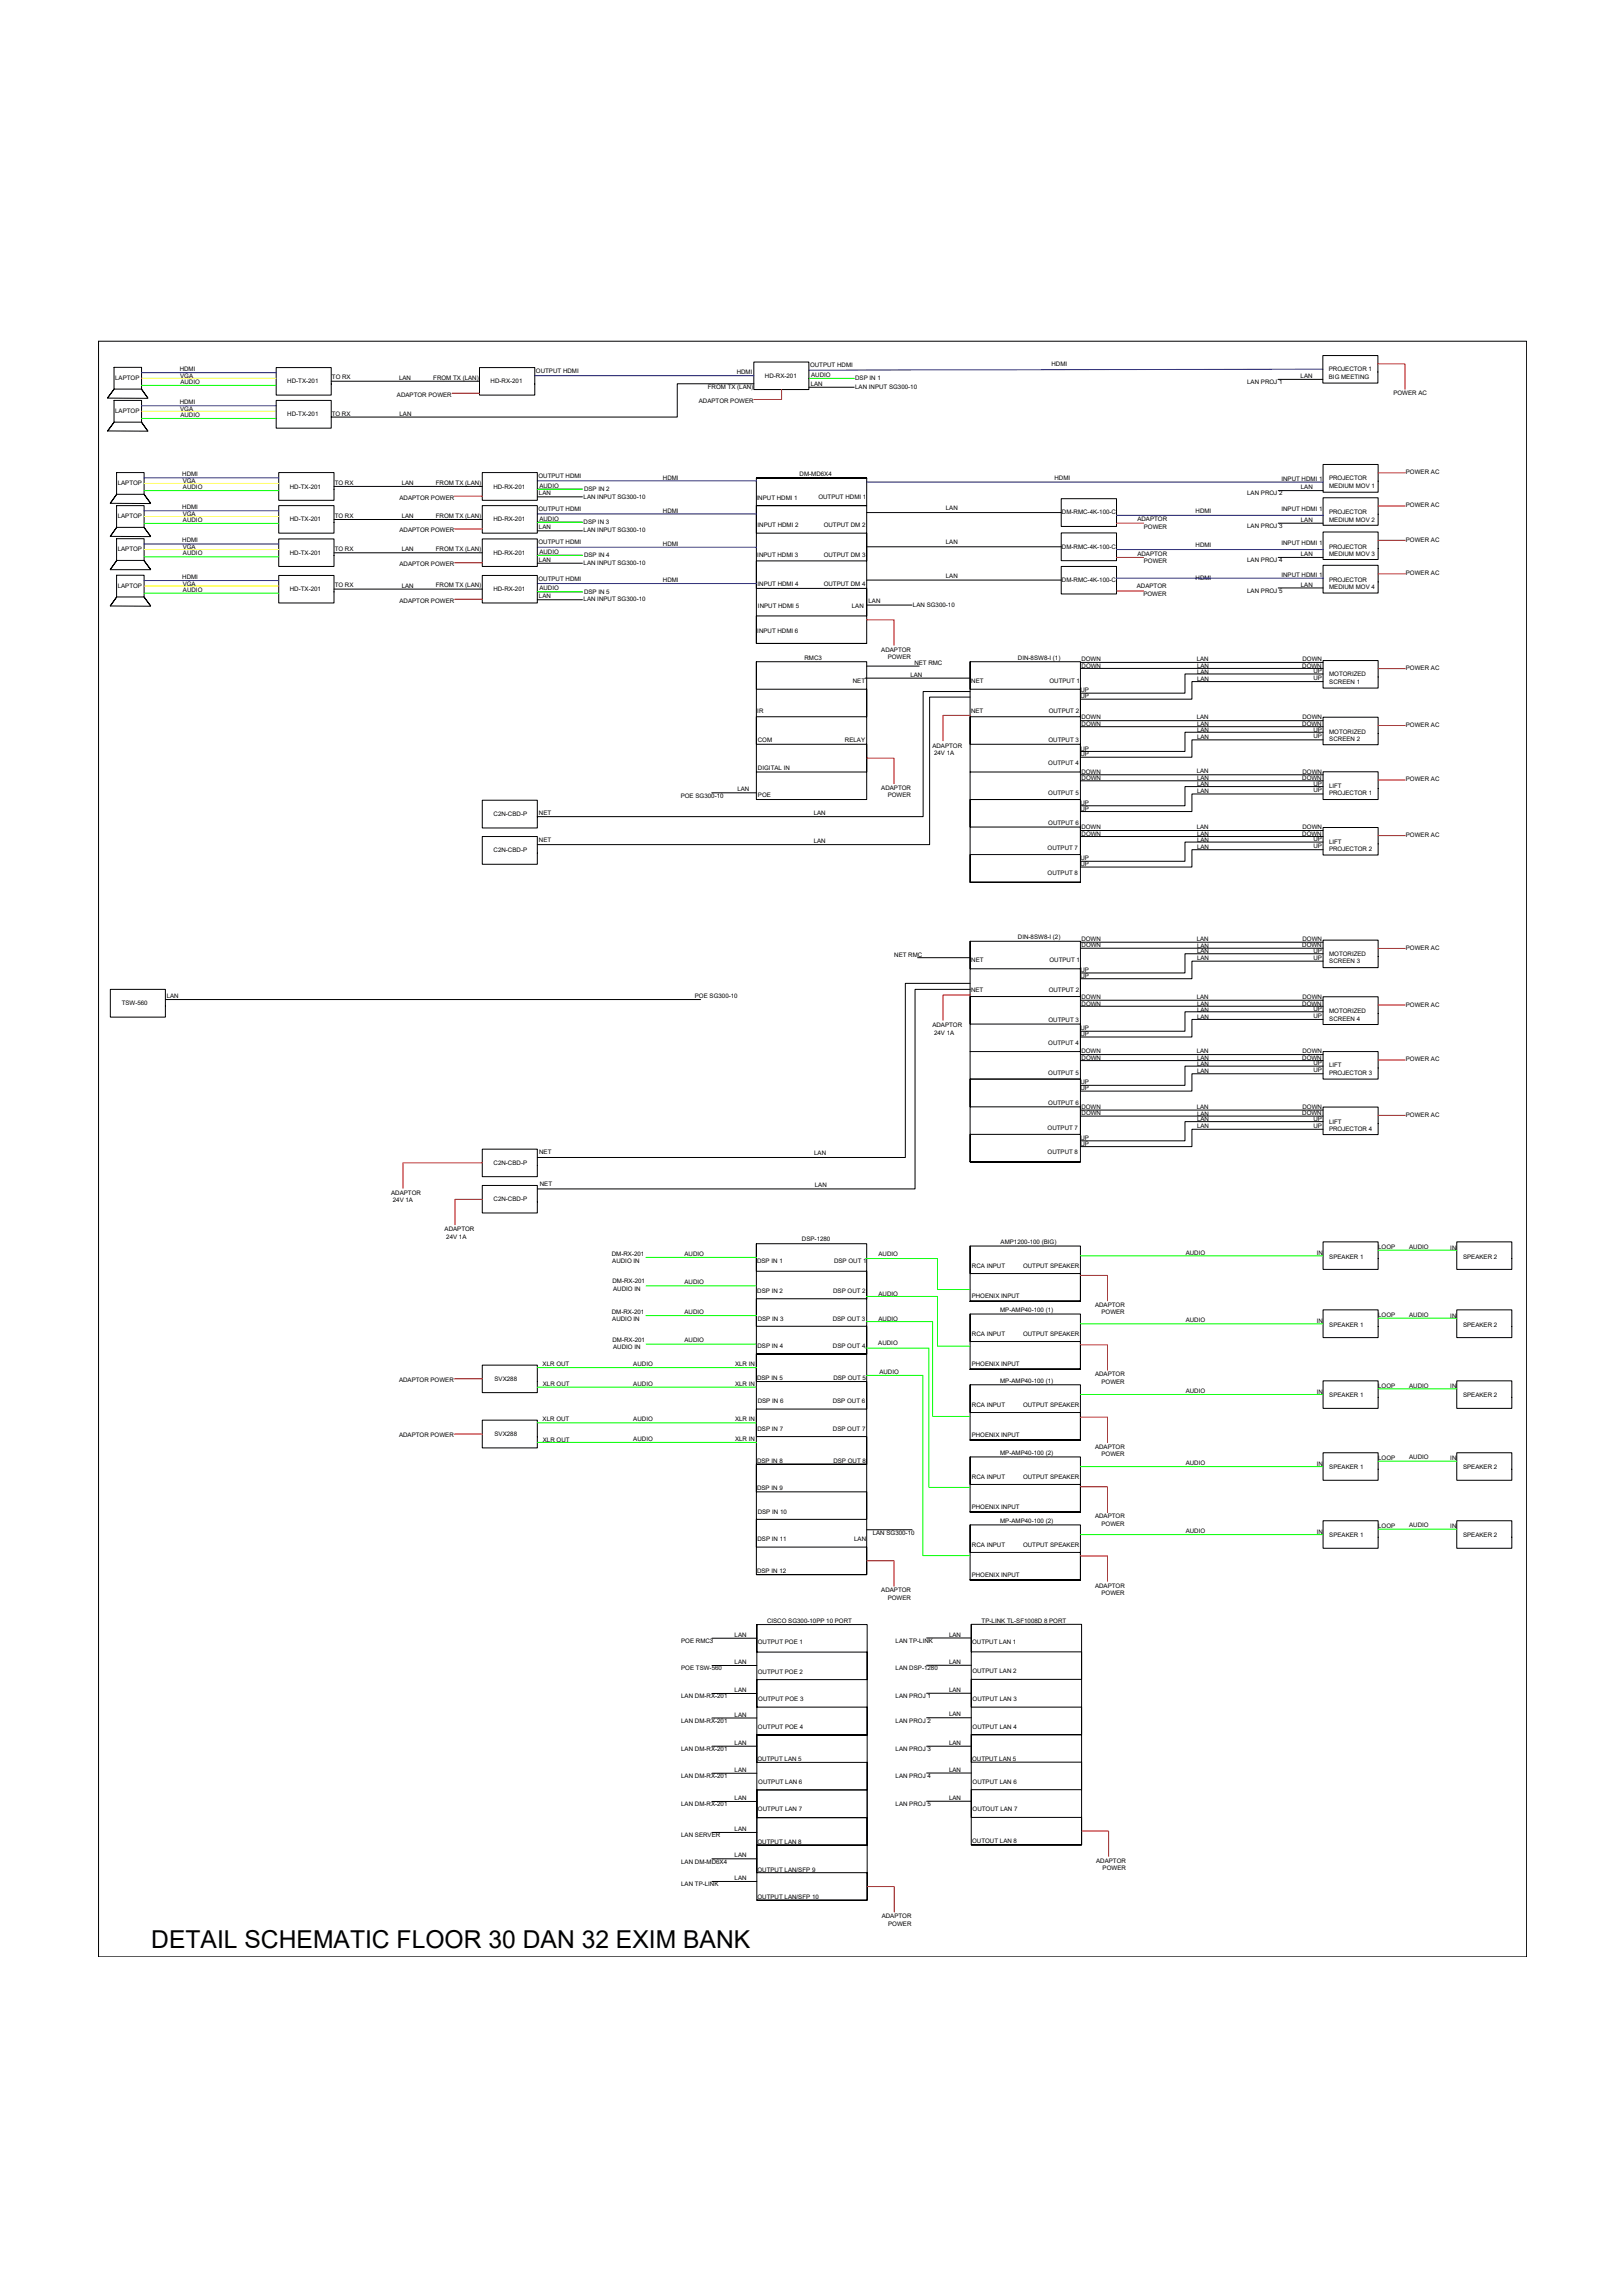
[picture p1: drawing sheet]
<svg xmlns="http://www.w3.org/2000/svg" width="297mm" height="420mm" viewBox="0 0 297 420" stroke-linecap="round" stroke-linejoin="round" font-family="sans-serif">
<defs><g id="words">
<text font-size="4.5" x="27.7" y="356.6">DETAIL SCHEMATIC FLOOR 30 DAN 32 EXIM BANK</text>
<g font-size="1.1">
<text x="21.1" y="69.6">LAPTOP</text>
<text x="32.9" y="67.9">HDMI</text>
<text x="33" y="69.2">VGA</text>
<text x="33" y="70.3">AUDIO</text>
<text x="52.6" y="70.2">HD-TX-201</text>
<text x="60.7" y="69.5">TO RX</text>
<text x="73" y="69.5">LAN</text>
<text x="79.3" y="69.5">FROM TX (LAN)</text>
<text x="89.8" y="70.2">HD-RX-201</text>
<text x="98.1" y="68.2">OUTPUT HDMI</text>
<text x="129.5" y="71.3">FROM TX (LAN)</text>
<text x="134.8" y="68.5">HDMI</text>
<text x="140" y="69.2">HD-RX-201</text>
<text x="148.3" y="67.2">OUTPUT HDMI</text>
<text x="148.4" y="70.6">LAN</text>
<text x="148.5" y="69">AUDIO</text>
<text x="156.5" y="69.6">DSP IN 1</text>
<text x="156.5" y="71.2">LAN INPUT SG300-10</text>
<text x="192.4" y="67">HDMI</text>
<text x="228.3" y="70.3">LAN PROJ 1</text>
<text x="238" y="69.2">LAN</text>
<text x="243.2" y="68">PROJECTOR 1</text>
<text x="243.2" y="69.3">BIG MEETING</text>
<text x="21.1" y="75.6">LAPTOP</text>
<text x="32.9" y="73.9">HDMI</text>
<text x="33" y="75.2">VGA</text>
<text x="33" y="76.4">AUDIO</text>
<text x="52.6" y="76.2">HD-TX-201</text>
<text x="60.7" y="76.1">TO RX</text>
<text x="72.6" y="72.6">ADAPTOR POWER</text>
<text x="73.1" y="76.1">LAN</text>
<text x="127.9" y="73.8">ADAPTOR POWER</text>
<text x="255" y="72.4">POWER AC</text>
<text x="21.5" y="88.8">LAPTOP</text>
<text x="33.4" y="87.2">HDMI</text>
<text x="33.4" y="88.4">VGA</text>
<text x="33.5" y="89.6">AUDIO</text>
<text x="53" y="89.4">HD-TX-201</text>
<text x="61.3" y="88.7">TO RX</text>
<text x="73.5" y="88.8">LAN</text>
<text x="79.8" y="88.8">FROM TX (LAN)</text>
<text x="90.3" y="89.4">HD-RX-201</text>
<text x="98.6" y="87.5">OUTPUT HDMI</text>
<text x="98.7" y="89.3">AUDIO</text>
<text x="106.9" y="89.9">DSP IN 2</text>
<text x="121.3" y="87.8">HDMI</text>
<text x="146.3" y="87.1">DM-MD6X4</text>
<text x="193" y="88">HDMI</text>
<text x="234.5" y="88.1">INPUT HDMI 1</text>
<text x="238.1" y="89.6">LAN</text>
<text x="243.2" y="88">PROJECTOR</text>
<text x="243.2" y="89.3">MEDIUM MOV 1</text>
<text x="257.3" y="86.8">POWER AC</text>
<text x="21.5" y="94.9">LAPTOP</text>
<text x="33.4" y="93.2">HDMI</text>
<text x="33.4" y="94.5">VGA</text>
<text x="33.5" y="95.6">AUDIO</text>
<text x="53" y="95.4">HD-TX-201</text>
<text x="61.3" y="94.8">TO RX</text>
<text x="73.1" y="91.5">ADAPTOR POWER</text>
<text x="73.5" y="94.9">LAN</text>
<text x="79.8" y="94.8">FROM TX (LAN)</text>
<text x="90.3" y="95.4">HD-RX-201</text>
<text x="98.6" y="93.5">OUTPUT HDMI</text>
<text x="98.6" y="90.7">LAN</text>
<text x="98.7" y="95.3">AUDIO</text>
<text x="106.8" y="95.9">DSP IN 3</text>
<text x="106.8" y="91.3">LAN INPUT SG300-10</text>
<text x="121.3" y="93.8">HDMI</text>
<text x="138.5" y="91.5">INPUT HDMI 1</text>
<text x="149.8" y="91.4">OUTPUT HDMI 1</text>
<text x="173.1" y="93.4">LAN</text>
<text x="194.4" y="94.2">DM-RMC-4K-100-C</text>
<text x="208.2" y="95.4">ADAPTOR</text>
<text x="218.8" y="93.8">HDMI</text>
<text x="228.3" y="90.7">LAN PROJ 2</text>
<text x="234.5" y="93.5">INPUT HDMI 1</text>
<text x="238.1" y="95.5">LAN</text>
<text x="243.2" y="94.2">PROJECTOR</text>
<text x="243.2" y="95.5">MEDIUM MOV 2</text>
<text x="257.3" y="92.9">POWER AC</text>
<text x="21.5" y="101">LAPTOP</text>
<text x="33.4" y="99.3">HDMI</text>
<text x="33.4" y="100.5">VGA</text>
<text x="33.5" y="101.7">AUDIO</text>
<text x="53" y="101.5">HD-TX-201</text>
<text x="61.3" y="100.9">TO RX</text>
<text x="73.1" y="97.5">ADAPTOR POWER</text>
<text x="73.5" y="100.9">LAN</text>
<text x="79.8" y="100.9">FROM TX (LAN)</text>
<text x="90.3" y="101.5">HD-RX-201</text>
<text x="98.6" y="99.6">OUTPUT HDMI</text>
<text x="98.6" y="96.9">LAN</text>
<text x="98.7" y="101.4">AUDIO</text>
<text x="106.8" y="97.5">LAN INPUT SG300-10</text>
<text x="121.3" y="99.9">HDMI</text>
<text x="138.6" y="101.9">INPUT HDMI 3</text>
<text x="138.6" y="96.4">INPUT HDMI 2</text>
<text x="150.7" y="96.4">OUTPUT DM 2</text>
<text x="150.7" y="101.9">OUTPUT DM 3</text>
<text x="173.1" y="99.6">LAN</text>
<text x="194.4" y="100.4">DM-RMC-4K-100-C</text>
<text x="208.2" y="101.8">ADAPTOR</text>
<text x="209.3" y="96.8">POWER</text>
<text x="218.8" y="100.1">HDMI</text>
<text x="228.3" y="96.6">LAN PROJ 3</text>
<text x="234.5" y="99.8">INPUT HDMI 1</text>
<text x="238.1" y="101.8">LAN</text>
<text x="243.2" y="100.4">PROJECTOR</text>
<text x="243.2" y="101.8">MEDIUM MOV 3</text>
<text x="257.3" y="99.2">POWER AC</text>
<text x="21.5" y="107.6">LAPTOP</text>
<text x="33.4" y="106">HDMI</text>
<text x="33.4" y="107.2">VGA</text>
<text x="61.3" y="107.5">TO RX</text>
<text x="73.1" y="103.7">ADAPTOR POWER</text>
<text x="73.5" y="107.6">LAN</text>
<text x="79.8" y="107.6">FROM TX (LAN)</text>
<text x="98.6" y="106.3">OUTPUT HDMI</text>
<text x="98.6" y="102.8">LAN</text>
<text x="106.8" y="103.4">LAN INPUT SG300-10</text>
<text x="106.9" y="102.1">DSP IN 4</text>
<text x="121.3" y="106.6">HDMI</text>
<text x="138.6" y="107.3">INPUT HDMI 4</text>
<text x="150.7" y="107.3">OUTPUT DM 4</text>
<text x="173.1" y="105.7">LAN</text>
<text x="194.4" y="106.5">DM-RMC-4K-100-C</text>
<text x="208.1" y="107.7">ADAPTOR</text>
<text x="209.3" y="103.2">POWER</text>
<text x="218.8" y="106.2">HDMI</text>
<text x="228.3" y="102.9">LAN PROJ 4</text>
<text x="234.5" y="105.6">INPUT HDMI 1</text>
<text x="238.1" y="107.4">LAN</text>
<text x="243.2" y="106.5">PROJECTOR</text>
<text x="243.2" y="107.9">MEDIUM MOV 4</text>
<text x="257.3" y="105.3">POWER AC</text>
<text x="33.5" y="108.4">AUDIO</text>
<text x="53" y="108.2">HD-TX-201</text>
<text x="73.1" y="110.3">ADAPTOR POWER</text>
<text x="90.3" y="108.2">HD-RX-201</text>
<text x="98.6" y="109.5">LAN</text>
<text x="98.7" y="108.1">AUDIO</text>
<text x="106.8" y="110.1">LAN INPUT SG300-10</text>
<text x="106.9" y="108.7">DSP IN 5</text>
<text x="138.7" y="111.4">INPUT HDMI 5</text>
<text x="155.9" y="111.4">LAN</text>
<text x="159" y="110.5">LAN</text>
<text x="167.1" y="111.1">LAN SG300-10</text>
<text x="209.3" y="109.1">POWER</text>
<text x="228.3" y="108.5">LAN PROJ 5</text>
<text x="138.6" y="115.9">INPUT HDMI 6</text>
<text x="161.3" y="119.3">ADAPTOR</text>
<text x="147.2" y="120.8">RMC3</text>
<text x="156.1" y="125">NET</text>
<text x="162.5" y="120.6">POWER</text>
<text x="166.6" y="123.9">LAN</text>
<text x="167.3" y="121.7">NET RMC</text>
<text x="177.8" y="125">NET</text>
<text x="186.3" y="120.8">DIN-8SW8-I (1)</text>
<text x="192.1" y="125">OUTPUT 1</text>
<text x="197.9" y="121.1">DOWN</text>
<text x="198" y="122.2">DOWN</text>
<text x="219" y="121">LAN</text>
<text x="219.1" y="122.3">LAN</text>
<text x="219.1" y="123.3">LAN</text>
<text x="219.1" y="124.6">LAN</text>
<text x="238.3" y="122.2">DOWN</text>
<text x="238.4" y="121.1">DOWN</text>
<text x="240.4" y="123.3">UP</text>
<text x="240.4" y="124.5">UP</text>
<text x="243.2" y="123.8">MOTORIZED</text>
<text x="243.3" y="125.2">SCREEN 1</text>
<text x="257.3" y="122.7">POWER AC</text>
<text x="138.6" y="130.5">IR</text>
<text x="177.7" y="130.5">NET</text>
<text x="191.9" y="130.5">OUTPUT 2</text>
<text x="197.7" y="126.7">UP</text>
<text x="197.7" y="127.8">UP</text>
<text x="197.9" y="131.7">DOWN</text>
<text x="219" y="131.7">LAN</text>
<text x="238.4" y="131.7">DOWN</text>
<text x="138.7" y="135.9">COM</text>
<text x="154.6" y="135.9">RELAY</text>
<text x="170.6" y="136.9">ADAPTOR</text>
<text x="191.9" y="135.9">OUTPUT 3</text>
<text x="197.7" y="137.4">UP</text>
<text x="198" y="132.9">DOWN</text>
<text x="219.1" y="133">LAN</text>
<text x="219.1" y="134">LAN</text>
<text x="219.1" y="135.3">LAN</text>
<text x="238.3" y="132.9">DOWN</text>
<text x="240.4" y="133.9">UP</text>
<text x="240.4" y="135.2">UP</text>
<text x="243.2" y="134.4">MOTORIZED</text>
<text x="243.3" y="135.7">SCREEN 2</text>
<text x="257.3" y="133.1">POWER AC</text>
<text x="138.7" y="141">DIGITAL IN</text>
<text x="171" y="138.2">24V 1A</text>
<text x="191.9" y="140.1">OUTPUT 4</text>
<text x="197.7" y="138.5">UP</text>
<text x="197.9" y="141.6">DOWN</text>
<text x="198" y="142.8">DOWN</text>
<text x="219" y="141.6">LAN</text>
<text x="219.1" y="142.9">LAN</text>
<text x="219.1" y="143.9">LAN</text>
<text x="238.3" y="142.8">DOWN</text>
<text x="238.4" y="141.6">DOWN</text>
<text x="240.4" y="143.9">UP</text>
<text x="257.3" y="143.1">POWER AC</text>
<text x="90.3" y="149.4">C2N-CBD-P</text>
<text x="98.6" y="149.1">NET</text>
<text x="124.6" y="146">POE SG300-10</text>
<text x="135" y="144.9">LAN</text>
<text x="138.7" y="146">POE</text>
<text x="148.9" y="149.2">LAN</text>
<text x="161.3" y="144.6">ADAPTOR</text>
<text x="162.5" y="146">POWER</text>
<text x="191.9" y="145.6">OUTPUT 5</text>
<text x="197.7" y="147.3">UP</text>
<text x="197.7" y="148.4">UP</text>
<text x="219.1" y="145.2">LAN</text>
<text x="240.4" y="145.1">UP</text>
<text x="243.2" y="144.2">LIFT</text>
<text x="243.2" y="145.5">PROJECTOR 1</text>
<text x="98.6" y="154.2">NET</text>
<text x="148.9" y="154.3">LAN</text>
<text x="191.7" y="155.7">OUTPUT 7</text>
<text x="191.9" y="151">OUTPUT 6</text>
<text x="197.9" y="151.8">DOWN</text>
<text x="198" y="153">DOWN</text>
<text x="219" y="151.8">LAN</text>
<text x="219.1" y="153">LAN</text>
<text x="219.1" y="154.1">LAN</text>
<text x="219.1" y="155.4">LAN</text>
<text x="238.3" y="153">DOWN</text>
<text x="238.4" y="151.8">DOWN</text>
<text x="240.4" y="154">UP</text>
<text x="240.4" y="155.3">UP</text>
<text x="243.2" y="154.5">LIFT</text>
<text x="243.2" y="155.9">PROJECTOR 2</text>
<text x="257.3" y="153.3">POWER AC</text>
<text x="90.3" y="156.1">C2N-CBD-P</text>
<text x="191.7" y="160.2">OUTPUT 8</text>
<text x="197.7" y="157.5">UP</text>
<text x="197.7" y="158.6">UP</text>
<text x="186.3" y="171.9">DIN-8SW8-I (2)</text>
<text x="197.9" y="172.2">DOWN</text>
<text x="198" y="173.4">DOWN</text>
<text x="219" y="172.2">LAN</text>
<text x="219.1" y="173.5">LAN</text>
<text x="238.3" y="173.4">DOWN</text>
<text x="238.4" y="172.2">DOWN</text>
<text x="257.3" y="173.9">POWER AC</text>
<text x="163.7" y="175.1">NET RMC</text>
<text x="177.8" y="176.1">NET</text>
<text x="192.1" y="176.2">OUTPUT 1</text>
<text x="197.7" y="178">UP</text>
<text x="197.7" y="179">UP</text>
<text x="219.1" y="174.5">LAN</text>
<text x="219.1" y="175.8">LAN</text>
<text x="240.4" y="174.5">UP</text>
<text x="240.4" y="175.7">UP</text>
<text x="243.2" y="175">MOTORIZED</text>
<text x="243.3" y="176.3">SCREEN 3</text>
<text x="22.3" y="184.1">TSW-560</text>
<text x="30.5" y="182.7">LAN</text>
<text x="127.2" y="182.7">POE SG300-10</text>
<text x="177.7" y="181.7">NET</text>
<text x="191.9" y="181.6">OUTPUT 2</text>
<text x="197.9" y="182.9">DOWN</text>
<text x="198" y="184.1">DOWN</text>
<text x="219" y="182.9">LAN</text>
<text x="219.1" y="184.1">LAN</text>
<text x="219.1" y="185.2">LAN</text>
<text x="238.3" y="184.1">DOWN</text>
<text x="238.4" y="182.9">DOWN</text>
<text x="240.4" y="185.2">UP</text>
<text x="243.2" y="185.5">MOTORIZED</text>
<text x="257.3" y="184.3">POWER AC</text>
<text x="170.6" y="188.1">ADAPTOR</text>
<text x="171" y="189.4">24V 1A</text>
<text x="191.9" y="191.3">OUTPUT 4</text>
<text x="191.9" y="187.1">OUTPUT 3</text>
<text x="197.7" y="188.6">UP</text>
<text x="197.7" y="189.7">UP</text>
<text x="219.1" y="186.5">LAN</text>
<text x="240.4" y="186.3">UP</text>
<text x="243.3" y="186.9">SCREEN 4</text>
<text x="191.9" y="196.8">OUTPUT 5</text>
<text x="197.9" y="192.8">DOWN</text>
<text x="198" y="194">DOWN</text>
<text x="219" y="192.8">LAN</text>
<text x="219.1" y="194">LAN</text>
<text x="219.1" y="195.1">LAN</text>
<text x="219.1" y="196.4">LAN</text>
<text x="238.3" y="194">DOWN</text>
<text x="238.4" y="192.8">DOWN</text>
<text x="240.4" y="195.1">UP</text>
<text x="240.4" y="196.3">UP</text>
<text x="243.2" y="195.4">LIFT</text>
<text x="243.2" y="196.8">PROJECTOR 3</text>
<text x="257.3" y="194.3">POWER AC</text>
<text x="191.9" y="202.2">OUTPUT 6</text>
<text x="197.7" y="198.5">UP</text>
<text x="197.7" y="199.6">UP</text>
<text x="197.9" y="203">DOWN</text>
<text x="219" y="203">LAN</text>
<text x="238.4" y="203">DOWN</text>
<text x="191.7" y="206.9">OUTPUT 7</text>
<text x="197.7" y="208.7">UP</text>
<text x="197.7" y="209.7">UP</text>
<text x="198" y="204.2">DOWN</text>
<text x="219.1" y="204.2">LAN</text>
<text x="219.1" y="205.3">LAN</text>
<text x="219.1" y="206.6">LAN</text>
<text x="238.3" y="204.2">DOWN</text>
<text x="240.4" y="205.2">UP</text>
<text x="240.4" y="206.4">UP</text>
<text x="243.2" y="205.7">LIFT</text>
<text x="243.2" y="207.1">PROJECTOR 4</text>
<text x="257.3" y="204.5">POWER AC</text>
<text x="90.3" y="213.3">C2N-CBD-P</text>
<text x="98.7" y="211.3">NET</text>
<text x="149" y="211.4">LAN</text>
<text x="191.7" y="211.4">OUTPUT 8</text>
<text x="71.6" y="218.7">ADAPTOR</text>
<text x="71.9" y="220">24V 1A</text>
<text x="90.3" y="219.9">C2N-CBD-P</text>
<text x="98.8" y="217.2">NET</text>
<text x="149.1" y="217.3">LAN</text>
<text x="81.4" y="225.5">ADAPTOR</text>
<text x="81.7" y="226.8">24V 1A</text>
<text x="146.8" y="227.2">DSP-1280</text>
<text x="183.1" y="227.7">AMP1200-100 (BIG)</text>
<text x="112" y="229.9">DM-RX-201</text>
<text x="112.1" y="231.2">AUDIO IN</text>
<text x="125.3" y="229.9">AUDIO</text>
<text x="138.6" y="231.3">DSP IN 1</text>
<text x="152.7" y="231.3">DSP OUT 1</text>
<text x="160.8" y="230">AUDIO</text>
<text x="177.9" y="232.2">RCA INPUT</text>
<text x="187.2" y="232.2">OUTPUT SPEAKER</text>
<text x="217" y="229.7">AUDIO</text>
<text x="241" y="229.8">IN</text>
<text x="243.3" y="230.4">SPEAKER 1</text>
<text x="252.2" y="228.7">LOOP</text>
<text x="257.9" y="228.6">AUDIO</text>
<text x="265.4" y="228.8">IN</text>
<text x="267.8" y="230.4">SPEAKER 2</text>
<text x="112.1" y="234.9">DM-RX-201</text>
<text x="112.2" y="236.3">AUDIO IN</text>
<text x="125.3" y="235.1">AUDIO</text>
<text x="138.6" y="236.7">DSP IN 2</text>
<text x="152.5" y="236.7">DSP OUT 2</text>
<text x="160.8" y="237.3">AUDIO</text>
<text x="177.8" y="237.6">PHOENIX INPUT</text>
<text x="200.4" y="239.3">ADAPTOR</text>
<text x="112" y="240.5">DM-RX-201</text>
<text x="112.1" y="241.9">AUDIO IN</text>
<text x="112.1" y="245.6">DM-RX-201</text>
<text x="125.3" y="240.6">AUDIO</text>
<text x="125.3" y="245.8">AUDIO</text>
<text x="138.7" y="241.8">DSP IN 3</text>
<text x="152.4" y="241.8">DSP OUT 3</text>
<text x="160.8" y="241.8">AUDIO</text>
<text x="177.9" y="244.6">RCA INPUT</text>
<text x="183" y="240.2">MP-AMP40-100 (1)</text>
<text x="187.2" y="244.6">OUTPUT SPEAKER</text>
<text x="201.6" y="240.7">POWER</text>
<text x="217" y="242.1">AUDIO</text>
<text x="241" y="242.3">IN</text>
<text x="243.3" y="242.9">SPEAKER 1</text>
<text x="252.2" y="241.2">LOOP</text>
<text x="257.9" y="241.1">AUDIO</text>
<text x="265.4" y="241.2">IN</text>
<text x="267.8" y="242.9">SPEAKER 2</text>
<text x="99.3" y="250.1">XLR OUT</text>
<text x="112.2" y="247">AUDIO IN</text>
<text x="115.9" y="250.1">AUDIO</text>
<text x="134.5" y="250">XLR IN</text>
<text x="138.6" y="246.7">DSP IN 4</text>
<text x="152.4" y="246.7">DSP OUT 4</text>
<text x="160.7" y="246.2">AUDIO</text>
<text x="161" y="251.6">AUDIO</text>
<text x="177.8" y="250">PHOENIX INPUT</text>
<text x="200.4" y="252">ADAPTOR</text>
<text x="73" y="253.1">ADAPTOR POWER</text>
<text x="90.5" y="252.8">SVX288</text>
<text x="99.4" y="253.8">XLR OUT</text>
<text x="115.9" y="253.7">AUDIO</text>
<text x="134.5" y="253.8">XLR IN</text>
<text x="138.6" y="252.6">DSP IN 5</text>
<text x="138.7" y="256.9">DSP IN 6</text>
<text x="152.4" y="256.9">DSP OUT 6</text>
<text x="152.5" y="252.6">DSP OUT 5</text>
<text x="177.9" y="257.6">RCA INPUT</text>
<text x="183" y="253.1">MP-AMP40-100 (1)</text>
<text x="187.2" y="257.6">OUTPUT SPEAKER</text>
<text x="201.6" y="253.4">POWER</text>
<text x="217" y="255">AUDIO</text>
<text x="241" y="255.2">IN</text>
<text x="243.3" y="255.8">SPEAKER 1</text>
<text x="252.2" y="254.2">LOOP</text>
<text x="257.9" y="254">AUDIO</text>
<text x="265.4" y="254.2">IN</text>
<text x="267.8" y="255.8">SPEAKER 2</text>
<text x="73" y="263.1">ADAPTOR POWER</text>
<text x="90.5" y="262.9">SVX288</text>
<text x="99.3" y="260.2">XLR OUT</text>
<text x="99.4" y="263.9">XLR OUT</text>
<text x="115.9" y="260.2">AUDIO</text>
<text x="115.9" y="263.8">AUDIO</text>
<text x="134.5" y="260.2">XLR IN</text>
<text x="134.5" y="263.9">XLR IN</text>
<text x="138.6" y="261.9">DSP IN 7</text>
<text x="152.4" y="261.9">DSP OUT 7</text>
<text x="177.8" y="263">PHOENIX INPUT</text>
<text x="138.6" y="267.8">DSP IN 8</text>
<text x="152.5" y="267.8">DSP OUT 8</text>
<text x="183" y="266.3">MP-AMP40-100 (2)</text>
<text x="200.4" y="265.2">ADAPTOR</text>
<text x="201.6" y="266.6">POWER</text>
<text x="217" y="268.2">AUDIO</text>
<text x="241" y="268.4">IN</text>
<text x="243.3" y="269">SPEAKER 1</text>
<text x="252.2" y="267.3">LOOP</text>
<text x="257.9" y="267.2">AUDIO</text>
<text x="265.4" y="267.4">IN</text>
<text x="267.8" y="269">SPEAKER 2</text>
<text x="138.6" y="272.8">DSP IN 9</text>
<text x="177.9" y="270.7">RCA INPUT</text>
<text x="187.2" y="270.7">OUTPUT SPEAKER</text>
<text x="138.7" y="277.1">DSP IN 10</text>
<text x="159.7" y="281.1">LAN SG300-10</text>
<text x="177.8" y="276.2">PHOENIX INPUT</text>
<text x="183" y="278.8">MP-AMP40-100 (2)</text>
<text x="200.4" y="278">ADAPTOR</text>
<text x="201.6" y="279.4">POWER</text>
<text x="217" y="280.7">AUDIO</text>
<text x="241" y="280.8">IN</text>
<text x="243.3" y="281.5">SPEAKER 1</text>
<text x="252.2" y="279.8">LOOP</text>
<text x="257.9" y="279.6">AUDIO</text>
<text x="265.4" y="279.8">IN</text>
<text x="267.8" y="281.5">SPEAKER 2</text>
<text x="138.6" y="288">DSP IN 12</text>
<text x="138.6" y="282.1">DSP IN 11</text>
<text x="156.3" y="282.1">LAN</text>
<text x="177.9" y="283.2">RCA INPUT</text>
<text x="187.2" y="283.2">OUTPUT SPEAKER</text>
<text x="161.3" y="291.5">ADAPTOR</text>
<text x="162.5" y="292.9">POWER</text>
<text x="177.8" y="288.7">PHOENIX INPUT</text>
<text x="200.4" y="290.6">ADAPTOR</text>
<text x="201.6" y="292">POWER</text>
<text x="134.5" y="299.7">LAN</text>
<text x="140.4" y="297.2">CISCO SG300-10PP 10 PORT</text>
<text x="173.7" y="299.6">LAN</text>
<text x="179.7" y="297.1">TP-LINK TL-SF1008D 8 PORT</text>
<text x="124.7" y="300.8">POE RMC3</text>
<text x="124.7" y="305.8">POE TSW-560</text>
<text x="134.5" y="304.7">LAN</text>
<text x="138.7" y="301">OUTPUT POE 1</text>
<text x="163.9" y="300.8">LAN TP-LINK</text>
<text x="163.9" y="305.8">LAN DSP-1280</text>
<text x="173.7" y="304.6">LAN</text>
<text x="177.9" y="300.9">OUTPUT LAN 1</text>
<text x="124.7" y="310.9">LAN DM-RX-201</text>
<text x="134.5" y="309.8">LAN</text>
<text x="138.7" y="306.4">OUTPUT POE 2</text>
<text x="138.8" y="311.5">OUTPUT POE 3</text>
<text x="163.9" y="310.8">LAN PROJ 1</text>
<text x="173.7" y="309.7">LAN</text>
<text x="178" y="306.4">OUTPUT LAN 2</text>
<text x="178" y="311.4">OUTPUT LAN 3</text>
<text x="124.7" y="315.4">LAN DM-RX-201</text>
<text x="134.5" y="314.3">LAN</text>
<text x="138.7" y="316.5">OUTPUT POE 4</text>
<text x="163.9" y="315.4">LAN PROJ 2</text>
<text x="173.7" y="314.2">LAN</text>
<text x="178" y="316.5">OUTPUT LAN 4</text>
<text x="124.7" y="320.6">LAN DM-RX-201</text>
<text x="134.5" y="319.4">LAN</text>
<text x="138.6" y="322.4">OUTPUT LAN 5</text>
<text x="163.9" y="320.5">LAN PROJ 3</text>
<text x="173.7" y="319.4">LAN</text>
<text x="177.9" y="322.3">OUTPUT LAN 5</text>
<text x="124.7" y="325.5">LAN DM-RX-201</text>
<text x="134.5" y="324.4">LAN</text>
<text x="134.5" y="329.6">LAN</text>
<text x="138.8" y="326.6">OUTPUT LAN 6</text>
<text x="163.9" y="325.4">LAN PROJ 4</text>
<text x="173.7" y="324.3">LAN</text>
<text x="173.7" y="329.5">LAN</text>
<text x="178" y="326.6">OUTPUT LAN 6</text>
<text x="124.7" y="330.7">LAN DM-RX-201</text>
<text x="134.5" y="335.2">LAN</text>
<text x="138.7" y="331.6">OUTPUT LAN 7</text>
<text x="163.9" y="330.7">LAN PROJ 5</text>
<text x="178" y="331.6">OUTOUT LAN 7</text>
<text x="124.7" y="341.2">LAN DM-MD6X4</text>
<text x="124.7" y="336.4">LAN SERVER</text>
<text x="134.5" y="340">LAN</text>
<text x="138.6" y="337.5">OUTPUT LAN 8</text>
<text x="177.9" y="337.5">OUTOUT LAN 8</text>
<text x="200.6" y="341">ADAPTOR</text>
<text x="124.7" y="345.3">LAN TP-LINK</text>
<text x="134.5" y="344.2">LAN</text>
<text x="138.6" y="342.7">OUTPUT LAN/SFP 9</text>
<text x="138.6" y="347.6">OUTPUT LAN/SFP 10</text>
<text x="201.8" y="342.4">POWER</text>
<text x="161.4" y="351.2">ADAPTOR</text>
<text x="162.6" y="352.5">POWER</text>
</g>
</g></defs>
<!-- layer: 0 -->
<g fill="none" stroke="#000" stroke-width=".18">
<path d="M18 62.5h261.4v295.8h-261.4zM19.7 72.9h7.4M19.7 78.9h7.4M20.9 73.3h5v4h-5zM20.9 77.3l-1.2 1.6 1.2-1.6M20.9 67.3h5v3.9h-5zM20.9 71.2l-1.2 1.7 1.2-1.6M25.9 77.3l1.2 1.6-1.2-1.6M25.9 71.2l1.2 1.7-1.2-1.6M50.5 67.3h10.1v5h-10.1zM60.6 69.8h27.2M87.8 67.3h10.1v5h-10.1z"/>
<path d="M138 70.3h-14v6.1h-63.4v-3.1h-10.1v5.1h10.1v-2M148 69.3v2h-10v-5h10v3h8.3M148 70.9h8.3M233.9 69.5h8.2M242.1 65.1h10.1v5h-10.1zM20.2 98.2h7.4M20.2 92.1l7.4 .1M21.3 92.6h5.1v3.9h-5.1zM21.3 96.5l-1.1 1.7 1.1-1.6M21.3 98.6h5.1v4h-5.1zM21.3 86.5h5.1v4h-5.1zM21.3 90.5l-1.1 1.6 1.1-1.6"/>
<path d="M26.4 96.5l1.2 1.7-1.2-1.6M26.4 90.5l1.2 1.6-1.2-1.6M51 92.6h10.1v5h-10.1zM51 98.7h10.1v5h-10.1zM51 86.5h10.1v5.1h-10.1zM61.1 95.1h27.2M61.1 89.1h27.2M98.3 95.6v2h-10v-5h10v3h8.3M98.3 89.6v2h-10v-5.1h10v3.1h8.3M98.3 97.2h8.3M98.3 91h8.3M138.4 92.6v25.2h20.2v-25.2h-20.2v5h20.2v5.1h-20.2v5h20.2v5.1h-20.2v5h20.2"/>
<path d="M138.4 87.5h20.2h-20.2h20.2v5.1h-20.2zM158.6 93.8h35.6M194.2 91.3h10.1v5.1h-10.1zM194.2 97.6h10.1v5h-10.1zM233.9 89.8h8.2M233.9 95.8h8.2M242.1 85h10.1v5.1h-10.1zM242.1 91.1h10.1v5.1h-10.1zM242.1 97.4h10.1v5h-10.1zM20.2 104.3h7.4M20.2 110.9l7.4 .1M21.3 102.6l-1.1 1.7 1.1-1.6"/>
<path d="M21.3 105.3h5.1v4h-5.1zM21.3 109.3l-1.1 1.6 1.1-1.6M26.4 102.6l1.2 1.7-1.2-1.6M26.4 109.3l1.2 1.6-1.2-1.6M51 105.4h10.1v5h-10.1zM61.1 101.2h27.2M61.1 107.9h27.2M98.3 101.7v2h-10v-5h10v3h8.3M98.3 108.4v2h-10v-5h10v3h8.3M98.3 103.1h8.3M98.3 109.8h8.3M158.6 106.2h35.6"/>
<path d="M158.6 100.1h35.6M158.6 110.8h8.3M194.2 103.7h10.1v5h-10.1zM233.9 102.1h8.2M233.9 107.6h8.2M242.1 103.5h10.1v5.1h-10.1zM138.4 121.1v25.3h20.2v-25.3h-20.2v5.1h20.2v5h-20.2v5.1h20.2v5h-20.2M158.3 124.1h19.2M158.6 121.9h9.6M177.5 121.1v25.3h20.2v-25.3h-20.2v5.1h20.2v5h-20.2v5.1h20.2v5h-20.2M177.5 127.6h-7.4v27h-71.8M177.5 126.6h-8.5v22.9h-70.7"/>
<path d="M197.7 121.3h44.4M197.7 122.4h44.4M197.7 131.9h44.4M197.7 133h44.4M242.1 120.9h10.1v5.1h-10.1zM242.1 131.3h10.1v5h-10.1zM242.1 123.4h-25.2v3.5h-19.2M242.1 124.8h-24v3.2h-20.4M242.1 134.1h-25.2v3.5h-19.2M242.1 135.5h-24v3.1h-20.4M88.3 153.1h10v5.1h-10zM88.3 146.5h10v5.1h-10z"/>
<path d="M130.3 145.1h8.1M177.5 146.4v15.1h20.2v-15.1h-20.2v5h20.2v5h-20.2v5.1h20.2h-20.2M197.7 141.8h44.4M197.7 142.9h44.4M197.7 152h44.4M197.7 153.1h44.4M242.1 141.3h10.1v5.1h-10.1zM242.1 151.5h10.1v5h-10.1zM242.1 144h-25.2v3.5h-19.2M242.1 145.4h-24v3.2h-20.4M242.1 154.2h-25.2v3.5h-19.2M242.1 155.6h-24v3.1h-20.4"/>
<path d="M167.9 175.3h9.6M177.5 172.3v25.3h20.2v-25.3h-20.2v5.1h20.2v5h-20.2v5.1h20.2v5h-20.2M197.7 172.5h44.4M197.7 173.6h44.4M242.1 172.1h10.1v5.1h-10.1zM242.1 174.6h-25.2v3.5h-19.2M242.1 176h-24v3.2h-20.4M20.2 181.1h10.1v5.1h-10.1zM30.3 183h97.9M177.5 197.6v15.1h20.2v-15.1h-20.2v5h20.2v5.1h-20.2v5h20.2h-20.2M177.5 181.1h-10v36.6h-69.2M177.5 180h-11.8v31.9h-67.4"/>
<path d="M197.7 183.1h44.4M197.7 184.2h44.4M197.7 193.1h44.4M197.7 194.2h44.4M242.1 182.5h10.1v5.1h-10.1zM242.1 192.5h10.1v5.1h-10.1zM242.1 185.2h-25.2v3.6h-19.2M242.1 186.6h-24v3.3h-20.4M242.1 195.2h-25.2v3.5h-19.2M242.1 196.6h-24v3.2h-20.4M88.3 217h10v5.1h-10zM88.3 210.4h10v5h-10z"/>
<path d="M197.7 203.2h44.4M197.7 204.3h44.4M242.1 202.7h10.1v5h-10.1zM242.1 205.3h-25.2v3.6h-19.2M242.1 206.7h-24v3.2h-20.4M138.4 227.7v20.2h20.2v-20.2h-20.2v5h20.2v5.1h-20.2v5h20.2v5.1h-20.2v20.2h20.2v-20.2h-20.2v5h20.2v5.1h-20.2v5h20.2v5.1h-20.2v20.2h20.2v-20.2h-20.2v5h20.2v5.1h-20.2v5h20.2v5.1h-20.2M177.5 228.1v10.1h20.2v-10.1h-20.2v5.1h20.2v5h-20.2M242.1 239.8h10.1v5.1h-10.1zM242.1 227.4h10.1v5h-10.1zM266.6 239.8h10.1v5.1h-10.1zM266.6 227.4h10.1v5h-10.1zM88.3 249.9h10v5.1h-10z"/>
<path d="M88.3 260h10v5.1h-10zM177.5 240.6v10.1h20.2v-10.1h-20.2v5h20.2v5.1h-20.2M177.5 253.5v10.1h20.2v-10.1h-20.2v5.1h20.2v5h-20.2M242.1 252.8h10.1v5h-10.1zM266.6 252.8h10.1v5h-10.1zM177.5 279.2v10h20.2v-10h-20.2v5h20.2v5h-20.2M177.5 266.7v10.1h20.2v-10.1h-20.2v5.1h20.2v5h-20.2M242.1 278.4h10.1v5h-10.1zM242.1 266h10.1v5h-10.1zM266.6 278.4h10.1v5h-10.1zM266.6 266h10.1v5h-10.1zM130.3 299.9h8.2"/>
<path d="M138.5 297.4v20.2h20.2v-20.2h-20.2v5.1h20.2v5h-20.2v5h20.2v5.1h-20.2v20.2h20.2v-20.2h-20.2v5.1h20.2v5h-20.2v5.1h20.2v5h-20.2M158.6 280.1h8.3M169.6 299.9h8.2M177.8 297.4v20.2h20.2v-20.2h-20.2v5h20.2v5.1h-20.2v5h20.2v5.1h-20.2v20.2h20.2v-20.2h-20.2v5h20.2v5h-20.2v5.1h20.2v5.1h-20.2M130.3 310h8.2M130.3 314.5h8.2M130.3 319.7h8.2M130.3 304.9h8.2M169.6 319.7h8.2M169.6 310h8.2M169.6 314.5h8.2M169.6 304.9h8.2"/>
<path d="M130.3 324.6h8.2M130.3 329.8h8.2M130.3 335.5h8.2M138.5 327.7v20.2h20.2v-20.2h-20.2v5.1h20.2v5h-20.2v5h20.2v5.1h-20.2M169.6 324.6h8.2M169.6 329.8h8.2M130.3 340.3h8.2M130.3 344.5h8.2"/>
</g>
<g fill="none" stroke="#00f" stroke-width=".18">
<path d="M25.9 74.3h24.6M25.9 68.2h24.6M97.9 68.8h40.1M242.1 67.6l-94.1 .2M26.4 93.5h24.6M26.4 99.6h24.6M26.4 87.5h24.6M98.3 94.1h40.1M98.3 88h40.1M158.6 88.3h83.5M204.3 94.3h37.8M26.4 106.3h24.6"/>
<path d="M98.3 100.2h40.1M98.3 106.8h40.1M204.3 105.9h37.8M204.3 100.6h37.8"/>
</g>
<path d="M25.9 75.3h24.6M25.9 69.2h24.6M26.4 94.6h24.6M26.4 88.5h24.6M26.4 100.6h24.6M26.4 107.3h24.6" fill="none" stroke="#ff0" stroke-width=".18"/>
<g fill="none" stroke="#0f0" stroke-width=".18">
<path d="M25.9 76.6h24.6M25.9 70.6h24.6M148 69.3h8.3M26.4 95.8h24.6M26.4 89.8h24.6M98.3 89.6h8.3M98.3 95.6h8.3M26.4 101.9h24.6M26.4 108.6h24.6M98.3 101.7h8.3M98.3 108.4h8.3M118.2 230.2h20.2"/>
<path d="M118.2 235.4h20.2M158.4 230.4h13.2v5.7h5.9M158.6 237.3h13v9.2h5.9M197.7 229.9h44.4M252.2 228.9h14.4M98.3 250.4h40.1M98.3 253.9h40.1M118.2 240.9h20.2M118.2 246.1h20.2M158.3 246.8h11.7v25.5h7.5M158.6 242h12.1v17.3h6.8M158.6 251.8h10.3v33h8.6"/>
<path d="M197.7 242.3h44.4M197.7 255.3h44.4M252.2 241.3h14.4M252.2 254.3h14.4M98.3 260.5h40.1M98.3 264.1h40.1M197.7 268.5h44.4M252.2 279.9h14.4M252.2 267.5h14.4M197.7 281h44.4"/>
</g>
<g fill="none" stroke="#f00" stroke-width=".18">
<path d="M82.7 72h5.1M143 71.3v1.8h-5M252.2 66.6h4.9v4.7M83.2 90.8h5.1M83.2 96.8h5.1M204.3 95.8h5M252.2 86.6h5M252.2 92.7h5M252.2 98.9h5M83.2 103h5.1M83.2 109.7h5.1M158.6 113.5h5v4.6"/>
<path d="M204.3 102.1h5M204.3 108.2h5M252.2 105.1h5M158.6 138.8h5v4.7M177.5 131h-4.9v4.6M252.2 122.4h5M252.2 132.8h5M252.2 142.8h5M252.2 153h5M252.2 173.6h5M177.5 182.1h-4.9v4.7M252.2 184h5"/>
<path d="M252.2 194h5M88.3 212.9h-14.6v4.6M88.3 219.6h-5v4.6M252.2 204.2h5M197.7 233.5h5v4.7M83.2 252.4h5.1M197.7 246.2h5v4.7M197.7 259.4h5v4.7M83.2 262.5h5.1M197.7 272.2h5v4.7M158.6 285.7h5v4.7M197.7 284.8h5v4.7"/>
<path d="M198 335.2h4.9v4.7M158.7 345.4h5v4.6"/>
</g>
<use href="#words"/>
</svg>
